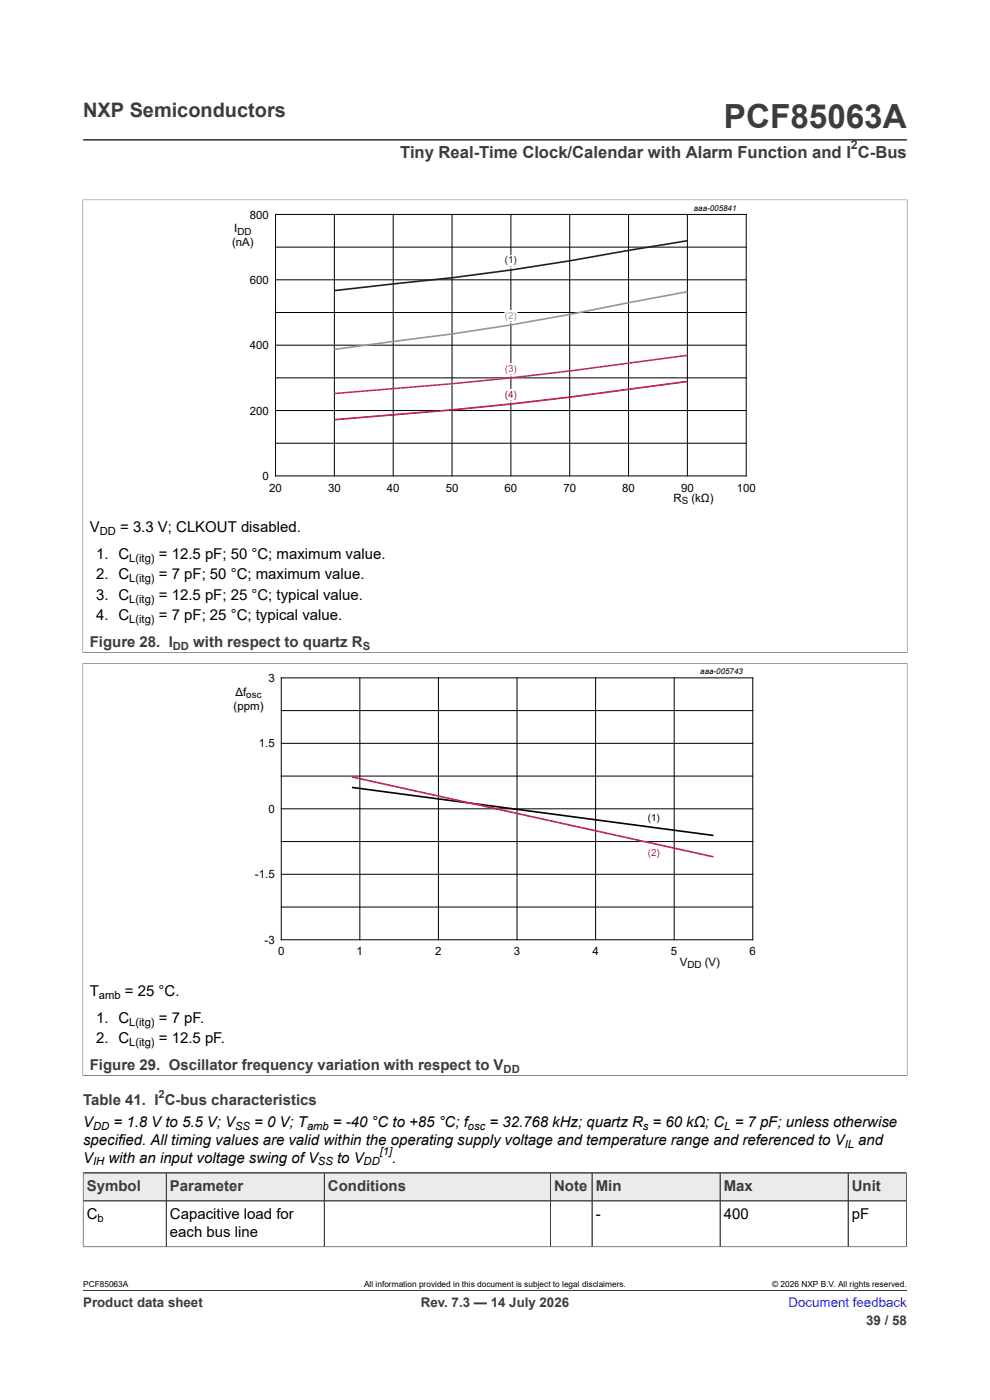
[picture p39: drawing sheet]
<svg xmlns="http://www.w3.org/2000/svg" width="210mm" height="297mm" viewBox="0 0 210 297" stroke-linecap="round" stroke-linejoin="round" font-family="sans-serif">
<defs><g id="words">
<text font-size="7.1" fill="#3c3c3c" x="153.6" y="27.2">PCF85063A</text>
<text font-size="4.2" fill="#3c3c3c" x="17.6" y="24.8">NXP Semiconductors</text>
<text font-size="3.5" fill="#3c3c3c" x="84.9" y="33.5">Tiny Real-Time Clock/Calendar with Alarm Function and I C-Bus</text>
<g font-size="3.2">
<text x="19" y="112.9">V</text>
<text x="25.5" y="112.9">= 3.3 V; CLKOUT disabled.</text>
<text x="20.4" y="118.6">1. C</text>
<text x="33.7" y="118.6">= 12.5 pF; 50 °C; maximum value.</text>
<text x="20.4" y="122.9">2. C</text>
<text x="33.7" y="122.9">= 7 pF; 50 °C; maximum value.</text>
<text x="20.4" y="127.3">3. C</text>
<text x="20.4" y="131.6">4. C</text>
<text x="33.7" y="127.3">= 12.5 pF; 25 °C; typical value.</text>
<text x="33.7" y="131.6">= 7 pF; 25 °C; typical value.</text>
<text x="19" y="211.2">T</text>
<text x="26.5" y="211.2">= 25 °C.</text>
<text x="20.4" y="217">1. C</text>
<text x="20.4" y="221.3">2. C</text>
<text x="33.7" y="217">= 7 pF.</text>
<text x="33.7" y="221.3">= 12.5 pF.</text>
<text x="17.6" y="239">V</text>
<text x="24.1" y="239">= 1.8 V to 5.5 V; V</text>
<text x="53.9" y="239">= 0 V; T</text>
<text x="70.6" y="239">= -40 °C to +85 °C; f</text>
<text x="103.8" y="239">= 32.768 kHz; quartz R = 60 kΩ; C = 7 pF; unless otherwise</text>
<text x="17.6" y="242.8">specified. All timing values are valid within the operating supply voltage and temperature range and referenced to V</text>
<text x="182.1" y="242.8">and</text>
<text x="17.6" y="246.6">V</text>
<text x="23" y="246.6">with an input voltage swing of V</text>
<text x="71.5" y="246.6">to V</text>
<text x="83.2" y="246.6">.</text>
<text x="18.4" y="258.6">C</text>
<text x="36.1" y="258.6">Capacitive load for</text>
<text x="36.1" y="262.4">each bus line</text>
<text x="126.4" y="258.6">-</text>
<text x="153.5" y="258.6">400</text>
<text x="180.7" y="258.6">pF</text>
</g>
<g font-size="3.2" fill="#3c3c3c">
<text x="19" y="137.3">Figure 28. I</text>
<text x="41" y="137.3">with respect to quartz R</text>
<text x="19" y="227">Figure 29. Oscillator frequency variation with respect to V</text>
<text x="17.6" y="234.5">Table 41. I C-bus characteristics</text>
<text x="18.4" y="252.6">Symbol</text>
<text x="36.1" y="252.6">Parameter</text>
<text x="69.6" y="252.6">Conditions</text>
<text x="117.5" y="252.6">Note</text>
<text x="126.4" y="252.6">Min</text>
<text x="153.5" y="252.6">Max</text>
<text x="180.7" y="252.6">Unit</text>
</g>
<g font-size="2.8" fill="#3c3c3c">
<text x="17.6" y="277.3">Product data sheet</text>
<text x="89.3" y="277.3">Rev. 7.3 — 14 July 2026</text>
<text x="183.7" y="281">39 / 58</text>
</g>
<text font-size="2.8" fill="#00f" x="167.3" y="277.3">Document feedback</text>
<text font-size="2.6" fill="#3c3c3c" x="180.5" y="31.6">2</text>
<g font-size="2.4">
<text x="53" y="46.4">800</text>
<text x="49.2" y="52.2">(nA)</text>
<text x="49.7" y="49.3">I</text>
<text x="53" y="60.2">600</text>
<text x="53" y="74.1">400</text>
<text x="53" y="88">200</text>
<text x="55.7" y="101.8">0</text>
<text x="57.1" y="104.3">20</text>
<text x="69.6" y="104.3">30</text>
<text x="82.1" y="104.3">40</text>
<text x="94.5" y="104.3">50</text>
<text x="107" y="104.3">60</text>
<text x="119.5" y="104.3">70</text>
<text x="132" y="104.3">80</text>
<text x="142.8" y="106.5">R</text>
<text x="144.5" y="104.3">90</text>
<text x="146.7" y="106.5">(kΩ)</text>
<text x="156.3" y="104.3">100</text>
<text x="21.2" y="113.5">DD</text>
<text x="27.4" y="119.2">L(itg)</text>
<text x="27.4" y="123.5">L(itg)</text>
<text x="27.4" y="127.9">L(itg)</text>
<text x="27.4" y="132.2">L(itg)</text>
<text x="49.9" y="147.6">Δf</text>
<text x="56.9" y="144.7">3</text>
<text x="49.5" y="150.5">(ppm)</text>
<text x="54.9" y="158.6">1.5</text>
<text x="56.9" y="172.5">0</text>
<text x="54.1" y="186.3">-1.5</text>
<text x="56.1" y="200.2">-3</text>
<text x="59" y="202.7">0</text>
<text x="75.7" y="202.7">1</text>
<text x="92.3" y="202.7">2</text>
<text x="109" y="202.7">3</text>
<text x="125.7" y="202.7">4</text>
<text x="142.3" y="202.7">5</text>
<text x="159" y="202.7">6</text>
<text x="144.2" y="204.9">V</text>
<text x="149.5" y="204.9">(V)</text>
<text x="21" y="211.9">amb</text>
<text x="27.4" y="217.6">L(itg)</text>
<text x="27.4" y="221.9">L(itg)</text>
<text x="19.8" y="239.6">DD</text>
<text x="49.9" y="239.6">SS</text>
<text x="65.1" y="239.6">amb</text>
<text x="99.3" y="239.6">osc</text>
<text x="136.4" y="239.6">s</text>
<text x="153.6" y="239.6">L</text>
<text x="80.6" y="245">[1]</text>
<text x="179.2" y="243.4">IL</text>
<text x="19.8" y="247.3">IH</text>
<text x="67.4" y="247.3">SS</text>
<text x="77.1" y="247.3">DD</text>
<text x="20.7" y="259.2">b</text>
</g>
<g font-size="2.4" fill="#3c3c3c">
<text x="36.7" y="137.9">DD</text>
<text x="76.9" y="137.9">S</text>
<text x="106.8" y="227.6">DD</text>
<text x="33.6" y="232.9">2</text>
</g>
<g font-size="2.1">
<text x="50.3" y="49.8">DD</text>
<text x="107.1" y="84.5">(4)</text>
<text x="144.6" y="107">S</text>
<text x="52.2" y="148.1">osc</text>
<text x="137.4" y="174.1">(1)</text>
<text x="145.8" y="205.4">DD</text>
</g>
<g font-size="2.1" fill="#ed1556">
<text x="107.1" y="56.1">(1)</text>
<text x="137.4" y="181.6">(2)</text>
</g>
<text font-size="2.1" fill="#a30046" x="107.1" y="67.7">(2)</text>
<text font-size="2.1" fill="#6dacde" x="107.1" y="78.9">(3)</text>
<g font-size="1.8">
<text x="17.6" y="273.1">PCF85063A</text>
<text x="77.2" y="273.1">All information provided in this document is subject to legal disclaimers.</text>
<text x="163.8" y="273.1">© 2026 NXP B.V. All rights reserved.</text>
</g>
<g font-size="1.7">
<text x="147.2" y="44.7">aaa-005841</text>
<text x="148.6" y="143">aaa-005743</text>
</g>
</g></defs>
<path d="M17.6 29.7h174.8M17.5 42.4h175M17.6 42.3v96.2M192.4 42.3v96.2M17.5 138.5h175M17.5 140.7h175M17.6 140.6v87.6M192.4 140.6v87.6M17.5 228.2h175M17.6 248.8h174.7" fill="none" stroke="#3c3c3c" stroke-width=".21"/>
<g fill="none" stroke="#000" stroke-width=".21">
<path d="M58.4 45.5h99.9v55.5h-99.9zM58.4 59.4h99.9M58.4 52.4h99.9M70.9 45.5v55.5M83.4 45.5v55.5M95.9 45.5v55.5M108.4 45.5v55.5M120.8 45.5v55.5M133.3 45.5v55.5M145.8 45.5v55.5M58.4 73.2h99.9M58.4 66.3h99.9"/>
<path d="M58.4 94h99.9M58.4 87.1h99.9M58.4 80.2h99.9M59.7 143.8h100v55.6h-100zM59.7 157.7h100M59.7 150.7h100M76.3 143.8v55.6M93 143.8v55.6M109.7 143.8v55.6M126.3 143.8v55.6M143 143.8v55.6M59.7 178.5h100"/>
<path d="M59.7 171.6h100M59.7 164.6h100M59.7 192.4h100M59.7 185.5h100"/>
</g>
<path d="M145.8 80.9a980.1 980.1 0 0 1-74.9 8.1" fill="none" stroke="#8b003a" stroke-width=".35"/>
<path d="M145.8 75.4a980.1 980.1 0 0 1-74.9 8.1" fill="none" stroke="#ee3968" stroke-width=".35"/>
<path d="M145.8 61.9l-12.5 2.3a537.9 537.9 0 0 1-49.9 8.2l-12.5 1.7" fill="none" stroke="#939598" stroke-width=".35"/>
<path d="M145.8 51.1l-12.5 2a532.5 532.5 0 0 1-49.9 7.1l-12.5 1.4" fill="none" stroke="#231f20" stroke-width=".35"/>
<path d="M74.7 167l76.6 10.2" fill="none" stroke="#000" stroke-width=".35"/>
<path d="M74.7 164.8l76.6 17" fill="none" stroke="#ed1556" stroke-width=".35"/>
<path d="M17.7 248.9h17.5v5.8h-17.5z" fill="#ebebeb"/>
<path d="M17.6 248.8h17.7v6h-17.7z" fill="none" stroke="#3c3c3c" stroke-width=".21"/>
<path d="M35.3 248.9h33.4v5.8h-33.4z" fill="#ebebeb"/>
<path d="M35.3 248.8h33.5v6h-33.5z" fill="none" stroke="#3c3c3c" stroke-width=".21"/>
<path d="M68.9 248.9h47.8v5.8h-47.8z" fill="#ebebeb"/>
<path d="M68.8 248.8h48v6h-48z" fill="none" stroke="#3c3c3c" stroke-width=".21"/>
<path d="M116.8 248.9h8.7v5.8h-8.7z" fill="#ebebeb"/>
<path d="M116.8 248.8h8.8v6h-8.8z" fill="none" stroke="#3c3c3c" stroke-width=".21"/>
<path d="M125.7 248.9h27v5.8h-27z" fill="#ebebeb"/>
<path d="M125.6 248.8h27.2v6h-27.2z" fill="none" stroke="#3c3c3c" stroke-width=".21"/>
<path d="M152.8 248.9h27v5.8h-27z" fill="#ebebeb"/>
<path d="M152.8 248.8h27.1v6h-27.1z" fill="none" stroke="#3c3c3c" stroke-width=".21"/>
<path d="M180 248.9h12.2v5.8h-12.2z" fill="#ebebeb"/>
<path d="M17.6 248.8h174.7v15.8M17.6 254.8h174.7M17.6 248.9v15.7M35.3 248.9v15.6M68.8 248.9v15.6M116.8 248.9v15.6M125.6 248.9v15.6M152.8 248.9v15.6M179.9 248.8v15.7M17.6 264.5h174.7M17.6 273.8h174.8" fill="none" stroke="#3c3c3c" stroke-width=".21"/>
<use href="#words"/>
</svg>
